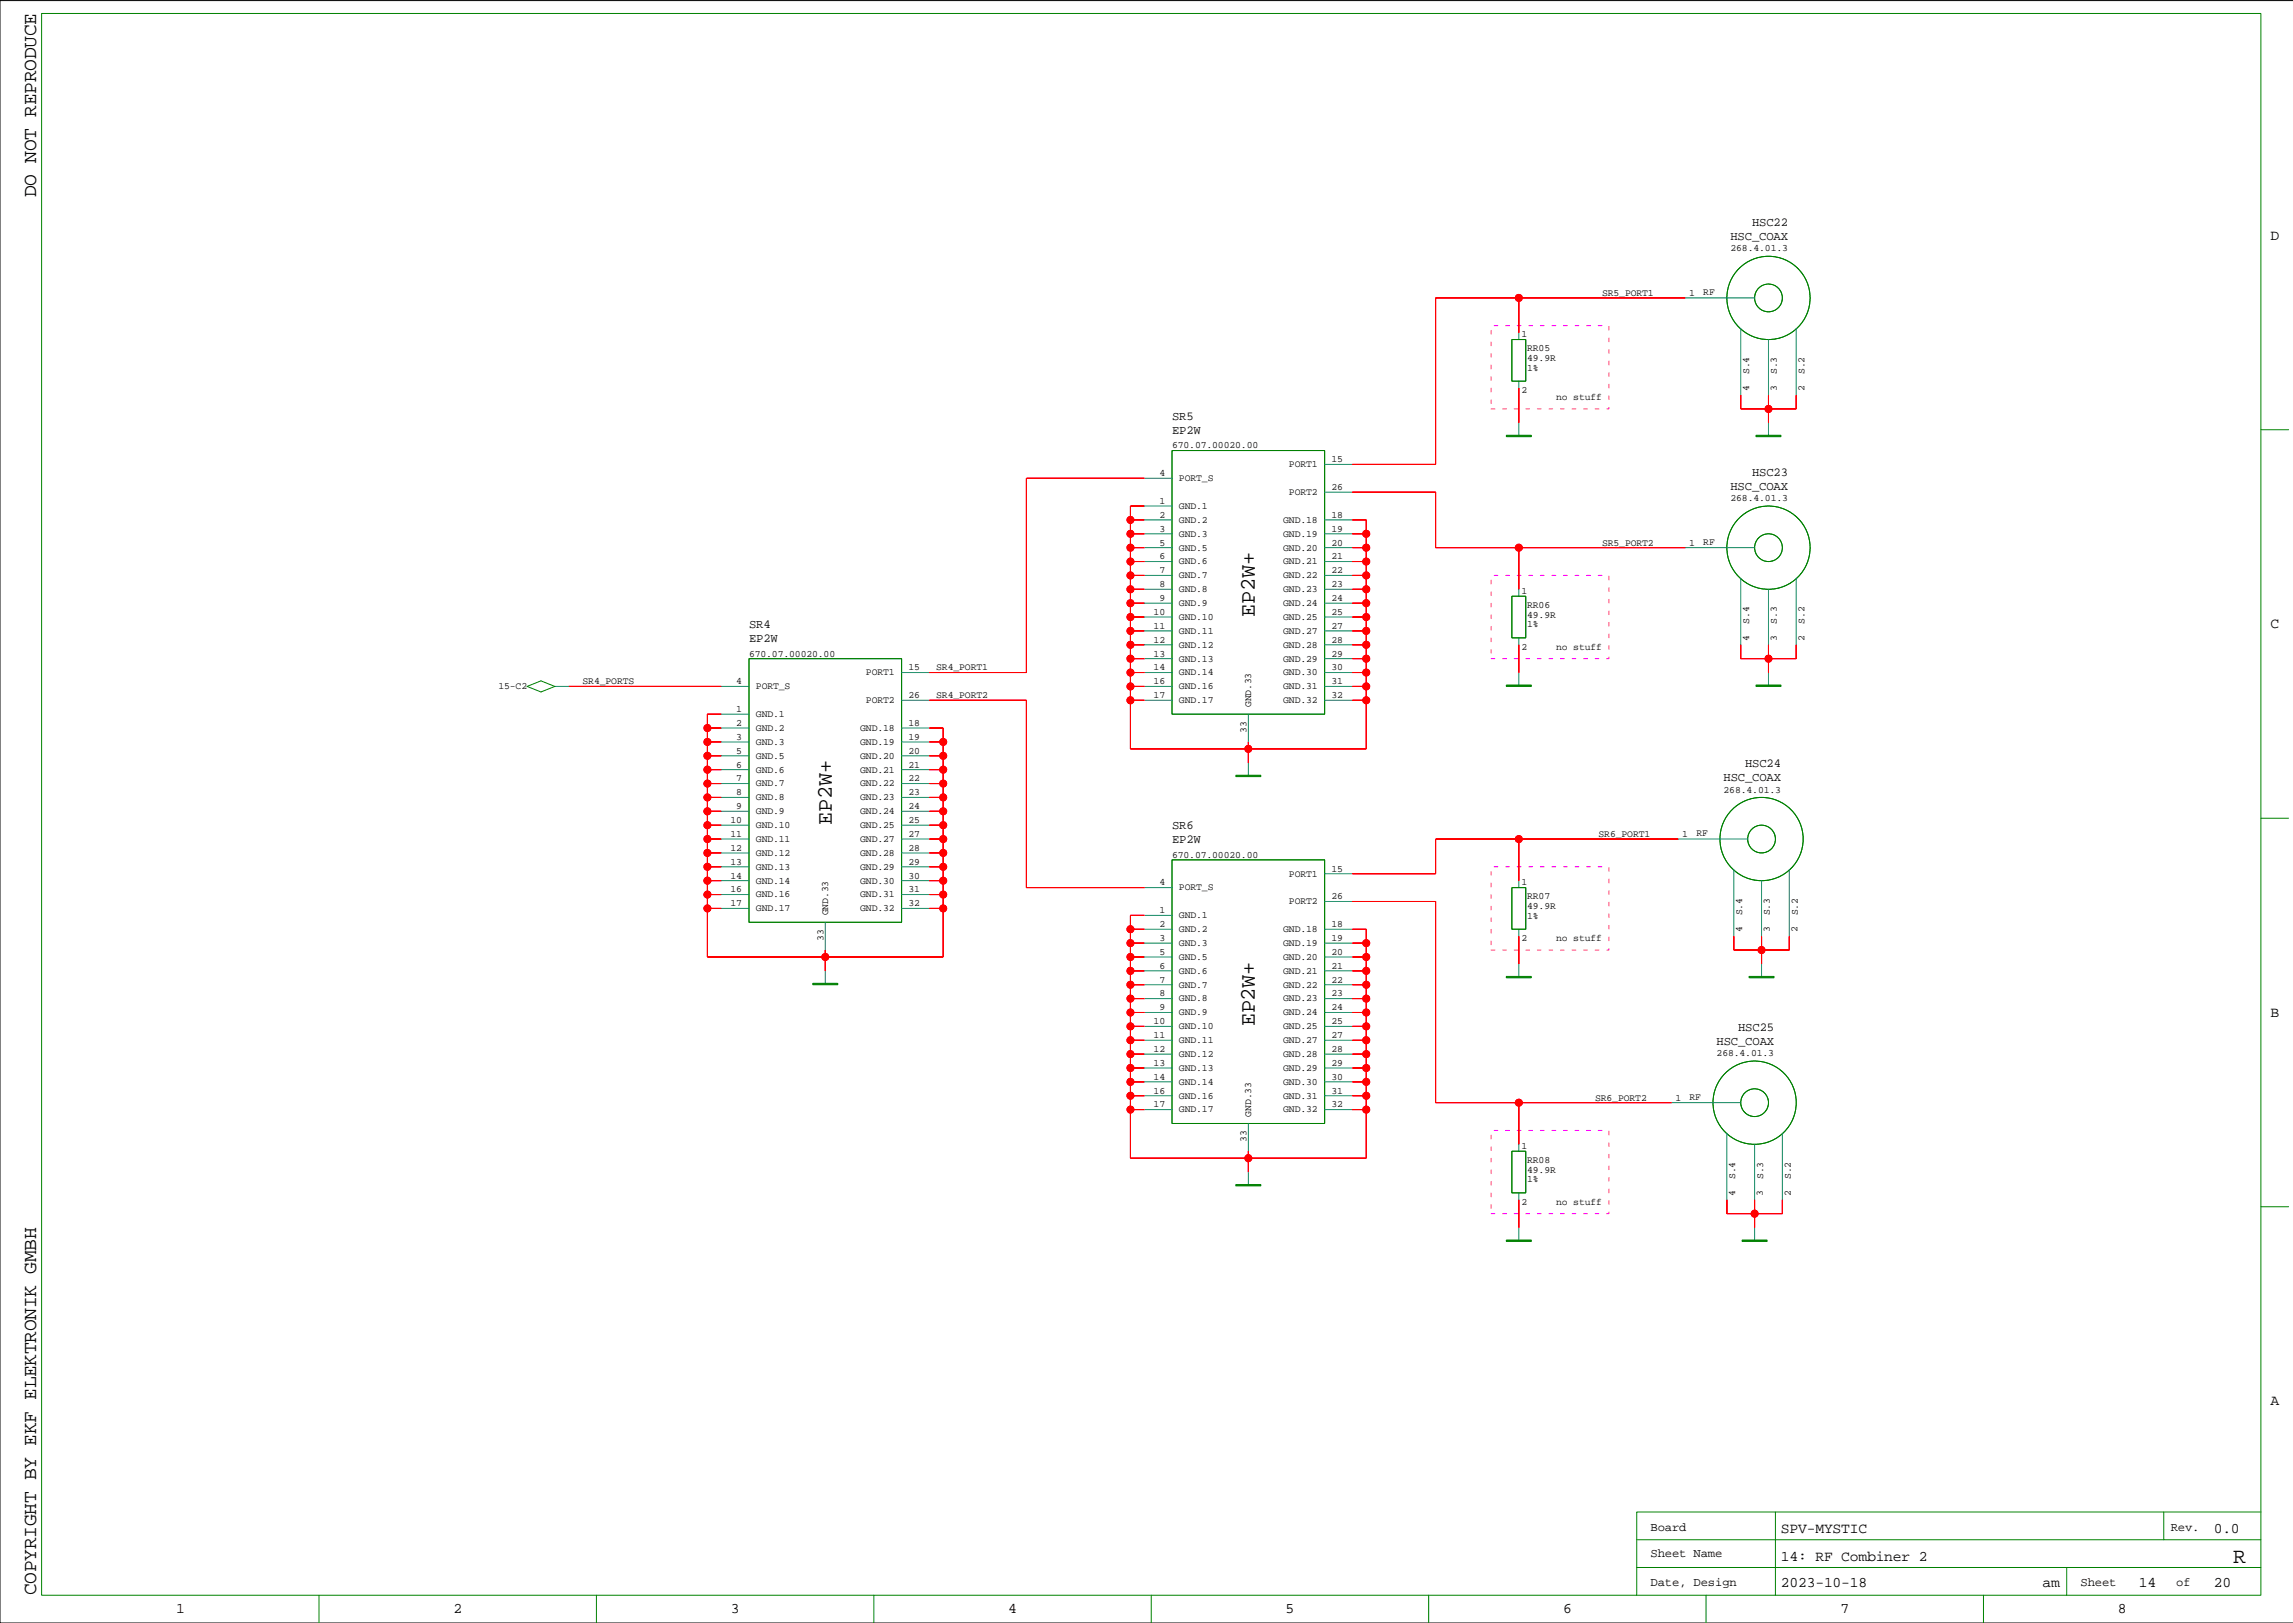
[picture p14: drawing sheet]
<svg xmlns="http://www.w3.org/2000/svg" width="420mm" height="297mm" viewBox="0 0 420 297" stroke-linecap="round" stroke-linejoin="round" font-family="sans-serif">
<defs><g id="words">
<g font-size="4">
<text x="229.7" y="112.9" transform="rotate(-90 229.7 112.9)">EP2W+</text>
<text x="152.3" y="151" transform="rotate(-90 152.3 151)">EP2W+</text>
<text x="229.7" y="187.8" transform="rotate(-90 229.7 187.8)">EP2W+</text>
<text x="408.8" y="286">R</text>
</g>
<g font-size="3.6">
<text x="6.6" y="36.1" transform="rotate(-90 6.6 36.1)">DO NOT REPRODUCE</text>
<text x="6.6" y="292" transform="rotate(-90 6.6 292)">COPYRIGHT BY EKF ELEKTRONIK GMBH</text>
</g>
<g font-size="2.7">
<text x="415.7" y="43.9">D</text>
<text x="415.7" y="115">C</text>
<text x="415.7" y="186.1">B</text>
<text x="415.7" y="257.2">A</text>
<text x="326.1" y="280.6">SPV-MYSTIC</text>
<text x="405.3" y="280.6">0.0</text>
<text x="326.1" y="285.6">14: RF Combiner 2</text>
<text x="326.1" y="290.5">2023-10-18</text>
<text x="374" y="290.5">am</text>
<text x="391.6" y="290.5">14</text>
<text x="405.3" y="290.5">20</text>
<text x="32.2" y="295.3">1</text>
<text x="83" y="295.3">2</text>
<text x="133.8" y="295.3">3</text>
<text x="184.6" y="295.3">4</text>
<text x="235.4" y="295.3">5</text>
<text x="286.2" y="295.3">6</text>
<text x="337" y="295.3">7</text>
<text x="387.7" y="295.3">8</text>
</g>
<g font-size="2.2">
<text x="320.8" y="41.3">HSC22</text>
<text x="316.8" y="43.9">HSC_COAX</text>
<text x="214.6" y="76.9">SR5</text>
<text x="214.6" y="79.4">EP2W</text>
<text x="316.8" y="89.6">HSC_COAX</text>
<text x="320.8" y="87.1">HSC23</text>
<text x="137.1" y="115">SR4</text>
<text x="137.1" y="117.5">EP2W</text>
<text x="315.5" y="142.9">HSC_COAX</text>
<text x="319.5" y="140.4">HSC24</text>
<text x="214.6" y="151.8">SR6</text>
<text x="214.6" y="154.3">EP2W</text>
<text x="314.3" y="191.2">HSC_COAX</text>
<text x="318.2" y="188.6">HSC25</text>
<text x="302.2" y="280.2">Board</text>
<text x="397.4" y="280.2">Rev.</text>
<text x="302.2" y="285">Sheet Name</text>
<text x="302.2" y="290.3">Date, Design</text>
<text x="380.9" y="290.3">Sheet</text>
<text x="398.4" y="290.3">of</text>
</g>
<g font-size="1.8">
<text x="316.8" y="46">268.4.01.3</text>
<text x="293.3" y="54.1">SR5_PORT1</text>
<text x="309.3" y="54.1">1</text>
<text x="311.8" y="54">RF</text>
<text x="278.6" y="61.8">1</text>
<text x="279.6" y="64.3">RR05</text>
<text x="278.6" y="71.9">2</text>
<text x="279.6" y="66.1">49.9R</text>
<text x="279.6" y="67.8">1%</text>
<text x="320.2" y="71.6" transform="rotate(-90 320.2 71.6)">4</text>
<text x="320.2" y="68.5" transform="rotate(-90 320.2 68.5)">S.4</text>
<text x="325.3" y="71.6" transform="rotate(-90 325.3 71.6)">3</text>
<text x="325.3" y="68.5" transform="rotate(-90 325.3 68.5)">S.3</text>
<text x="330.4" y="71.6" transform="rotate(-90 330.4 71.6)">2</text>
<text x="330.4" y="68.5" transform="rotate(-90 330.4 68.5)">S.2</text>
<text x="284.9" y="73.2">no stuff</text>
<text x="214.6" y="82.1">670.07.00020.00</text>
<text x="212.3" y="87.1">4</text>
<text x="215.9" y="88.1">PORT_S</text>
<text x="236" y="85.5">PORT1</text>
<text x="243.8" y="89.7">26</text>
<text x="243.8" y="84.6">15</text>
<text x="212.3" y="94.8">2</text>
<text x="212.3" y="92.2">1</text>
<text x="215.9" y="93.1">GND.1</text>
<text x="215.9" y="95.7">GND.2</text>
<text x="234.9" y="95.7">GND.18</text>
<text x="236" y="90.6">PORT2</text>
<text x="243.8" y="94.8">18</text>
<text x="316.8" y="91.7">268.4.01.3</text>
<text x="212.3" y="99.8">5</text>
<text x="212.3" y="97.3">3</text>
<text x="215.9" y="98.2">GND.3</text>
<text x="215.9" y="100.8">GND.5</text>
<text x="234.9" y="100.8">GND.20</text>
<text x="234.9" y="98.2">GND.19</text>
<text x="243.8" y="99.8">20</text>
<text x="243.8" y="97.3">19</text>
<text x="293.3" y="99.8">SR5_PORT2</text>
<text x="309.3" y="99.8">1</text>
<text x="311.8" y="99.7">RF</text>
<text x="212.3" y="102.4">6</text>
<text x="212.3" y="104.9">7</text>
<text x="212.3" y="107.5">8</text>
<text x="215.9" y="103.3">GND.6</text>
<text x="215.9" y="105.8">GND.7</text>
<text x="234.9" y="105.8">GND.22</text>
<text x="234.9" y="103.3">GND.21</text>
<text x="243.8" y="104.9">22</text>
<text x="243.8" y="102.4">21</text>
<text x="243.8" y="107.5">23</text>
<text x="211.2" y="112.5">10</text>
<text x="212.3" y="110">9</text>
<text x="215.9" y="108.4">GND.8</text>
<text x="215.9" y="110.9">GND.9</text>
<text x="215.9" y="113.5">GND.10</text>
<text x="234.9" y="108.4">GND.23</text>
<text x="234.9" y="110.9">GND.24</text>
<text x="234.9" y="113.5">GND.25</text>
<text x="243.8" y="110">24</text>
<text x="243.8" y="112.5">25</text>
<text x="278.6" y="108.7">1</text>
<text x="279.6" y="113.1">49.9R</text>
<text x="279.6" y="111.3">RR06</text>
<text x="211.2" y="115.1">11</text>
<text x="211.2" y="117.6">12</text>
<text x="215.9" y="116">GND.11</text>
<text x="215.9" y="118.5">GND.12</text>
<text x="234.9" y="116">GND.27</text>
<text x="234.9" y="118.5">GND.28</text>
<text x="243.8" y="117.6">28</text>
<text x="243.8" y="115.1">27</text>
<text x="278.6" y="118.9">2</text>
<text x="279.6" y="114.8">1%</text>
<text x="284.9" y="118.9">no stuff</text>
<text x="320.2" y="117.3" transform="rotate(-90 320.2 117.3)">4</text>
<text x="320.2" y="114.2" transform="rotate(-90 320.2 114.2)">S.4</text>
<text x="325.3" y="117.3" transform="rotate(-90 325.3 117.3)">3</text>
<text x="325.3" y="114.2" transform="rotate(-90 325.3 114.2)">S.3</text>
<text x="330.4" y="117.3" transform="rotate(-90 330.4 117.3)">2</text>
<text x="330.4" y="114.2" transform="rotate(-90 330.4 114.2)">S.2</text>
<text x="106.7" y="125.2">SR4_PORTS</text>
<text x="134.8" y="125.2">4</text>
<text x="137.1" y="120.2">670.07.00020.00</text>
<text x="158.5" y="123.6">PORT1</text>
<text x="166.3" y="122.7">15</text>
<text x="171.4" y="122.7">SR4_PORT1</text>
<text x="211.2" y="122.7">14</text>
<text x="211.2" y="125.2">16</text>
<text x="211.2" y="120.2">13</text>
<text x="215.9" y="121.1">GND.13</text>
<text x="215.9" y="123.6">GND.14</text>
<text x="234.9" y="121.1">GND.29</text>
<text x="234.9" y="123.6">GND.30</text>
<text x="243.8" y="125.2">31</text>
<text x="243.8" y="122.7">30</text>
<text x="243.8" y="120.2">29</text>
<text x="91.2" y="126.2">15-C2</text>
<text x="134.8" y="130.3">1</text>
<text x="138.4" y="126.2">PORT_S</text>
<text x="138.4" y="131.2">GND.1</text>
<text x="158.5" y="128.7">PORT2</text>
<text x="166.3" y="127.8">26</text>
<text x="171.4" y="127.8">SR4_PORT2</text>
<text x="211.2" y="127.8">17</text>
<text x="215.9" y="126.2">GND.16</text>
<text x="215.9" y="128.7">GND.17</text>
<text x="229.1" y="129.4" transform="rotate(-90 229.1 129.4)">GND.33</text>
<text x="234.9" y="126.2">GND.31</text>
<text x="234.9" y="128.7">GND.32</text>
<text x="243.8" y="127.8">32</text>
<text x="134.8" y="132.9">2</text>
<text x="134.8" y="135.4">3</text>
<text x="134.8" y="137.9">5</text>
<text x="138.4" y="133.8">GND.2</text>
<text x="138.4" y="136.3">GND.3</text>
<text x="157.5" y="136.3">GND.19</text>
<text x="157.5" y="133.8">GND.18</text>
<text x="166.3" y="135.4">19</text>
<text x="166.3" y="137.9">20</text>
<text x="166.3" y="132.9">18</text>
<text x="228.2" y="134.1" transform="rotate(-90 228.2 134.1)">33</text>
<text x="134.8" y="140.5">6</text>
<text x="134.8" y="143">7</text>
<text x="138.4" y="141.4">GND.6</text>
<text x="138.4" y="138.9">GND.5</text>
<text x="138.4" y="143.9">GND.7</text>
<text x="157.5" y="143.9">GND.22</text>
<text x="157.5" y="141.4">GND.21</text>
<text x="157.5" y="138.9">GND.20</text>
<text x="166.3" y="140.5">21</text>
<text x="166.3" y="143">22</text>
<text x="134.8" y="145.6">8</text>
<text x="134.8" y="148.1">9</text>
<text x="138.4" y="146.5">GND.8</text>
<text x="138.4" y="149">GND.9</text>
<text x="157.5" y="146.5">GND.23</text>
<text x="157.5" y="149">GND.24</text>
<text x="166.3" y="145.6">23</text>
<text x="166.3" y="148.1">24</text>
<text x="315.5" y="145">268.4.01.3</text>
<text x="133.8" y="150.6">10</text>
<text x="133.8" y="153.2">11</text>
<text x="133.8" y="155.7">12</text>
<text x="138.4" y="151.5">GND.10</text>
<text x="138.4" y="154.1">GND.11</text>
<text x="157.5" y="151.5">GND.25</text>
<text x="157.5" y="154.1">GND.27</text>
<text x="166.3" y="153.2">27</text>
<text x="166.3" y="150.6">25</text>
<text x="166.3" y="155.7">28</text>
<text x="292.7" y="153.2">SR6_PORT1</text>
<text x="308" y="153.2">1</text>
<text x="310.6" y="153.1">RF</text>
<text x="133.8" y="158.3">13</text>
<text x="133.8" y="160.8">14</text>
<text x="138.4" y="156.6">GND.12</text>
<text x="138.4" y="159.2">GND.13</text>
<text x="138.4" y="161.7">GND.14</text>
<text x="157.5" y="156.6">GND.28</text>
<text x="157.5" y="159.2">GND.29</text>
<text x="157.5" y="161.7">GND.30</text>
<text x="166.3" y="160.8">30</text>
<text x="166.3" y="158.3">29</text>
<text x="214.6" y="157">670.07.00020.00</text>
<text x="236" y="160.4">PORT1</text>
<text x="243.8" y="159.5">15</text>
<text x="133.8" y="163.3">16</text>
<text x="133.8" y="165.9">17</text>
<text x="138.4" y="164.2">GND.16</text>
<text x="138.4" y="166.8">GND.17</text>
<text x="151.6" y="167.5" transform="rotate(-90 151.6 167.5)">GND.33</text>
<text x="157.5" y="164.2">GND.31</text>
<text x="157.5" y="166.8">GND.32</text>
<text x="166.3" y="163.3">31</text>
<text x="166.3" y="165.9">32</text>
<text x="212.3" y="167.1">1</text>
<text x="212.3" y="162.1">4</text>
<text x="215.9" y="163">PORT_S</text>
<text x="236" y="165.5">PORT2</text>
<text x="243.8" y="164.6">26</text>
<text x="278.6" y="162.1">1</text>
<text x="279.6" y="166.4">49.9R</text>
<text x="279.6" y="164.6">RR07</text>
<text x="319" y="167.5" transform="rotate(-90 319 167.5)">S.4</text>
<text x="324" y="167.5" transform="rotate(-90 324 167.5)">S.3</text>
<text x="329.1" y="167.5" transform="rotate(-90 329.1 167.5)">S.2</text>
<text x="150.8" y="172.2" transform="rotate(-90 150.8 172.2)">33</text>
<text x="212.3" y="172.2">3</text>
<text x="212.3" y="169.7">2</text>
<text x="215.9" y="168.1">GND.1</text>
<text x="215.9" y="170.6">GND.2</text>
<text x="215.9" y="173.1">GND.3</text>
<text x="234.9" y="173.1">GND.19</text>
<text x="234.9" y="170.6">GND.18</text>
<text x="243.8" y="172.2">19</text>
<text x="243.8" y="169.7">18</text>
<text x="278.6" y="172.2">2</text>
<text x="279.6" y="168.2">1%</text>
<text x="284.9" y="172.2">no stuff</text>
<text x="319" y="170.6" transform="rotate(-90 319 170.6)">4</text>
<text x="324" y="170.6" transform="rotate(-90 324 170.6)">3</text>
<text x="329.1" y="170.6" transform="rotate(-90 329.1 170.6)">2</text>
<text x="212.3" y="177.3">6</text>
<text x="212.3" y="174.8">5</text>
<text x="212.3" y="179.8">7</text>
<text x="215.9" y="178.2">GND.6</text>
<text x="215.9" y="175.7">GND.5</text>
<text x="234.9" y="178.2">GND.21</text>
<text x="234.9" y="175.7">GND.20</text>
<text x="243.8" y="177.3">21</text>
<text x="243.8" y="174.8">20</text>
<text x="243.8" y="179.8">22</text>
<text x="212.3" y="184.9">9</text>
<text x="212.3" y="182.4">8</text>
<text x="215.9" y="180.8">GND.7</text>
<text x="215.9" y="183.3">GND.8</text>
<text x="215.9" y="185.8">GND.9</text>
<text x="234.9" y="183.3">GND.23</text>
<text x="234.9" y="185.8">GND.24</text>
<text x="234.9" y="180.8">GND.22</text>
<text x="243.8" y="184.9">24</text>
<text x="243.8" y="182.4">23</text>
<text x="211.2" y="187.5">10</text>
<text x="211.2" y="190">11</text>
<text x="215.9" y="188.4">GND.10</text>
<text x="215.9" y="190.9">GND.11</text>
<text x="234.9" y="188.4">GND.25</text>
<text x="234.9" y="190.9">GND.27</text>
<text x="243.8" y="187.5">25</text>
<text x="243.8" y="190">27</text>
<text x="211.2" y="192.5">12</text>
<text x="211.2" y="195.1">13</text>
<text x="211.2" y="197.6">14</text>
<text x="215.9" y="193.5">GND.12</text>
<text x="215.9" y="196">GND.13</text>
<text x="234.9" y="193.5">GND.28</text>
<text x="234.9" y="196">GND.29</text>
<text x="243.8" y="192.5">28</text>
<text x="243.8" y="195.1">29</text>
<text x="243.8" y="197.6">30</text>
<text x="314.3" y="193.3">268.4.01.3</text>
<text x="211.2" y="200.2">16</text>
<text x="211.2" y="202.7">17</text>
<text x="215.9" y="198.5">GND.14</text>
<text x="215.9" y="201.1">GND.16</text>
<text x="215.9" y="203.6">GND.17</text>
<text x="234.9" y="198.5">GND.30</text>
<text x="234.9" y="201.1">GND.31</text>
<text x="234.9" y="203.6">GND.32</text>
<text x="243.8" y="200.2">31</text>
<text x="243.8" y="202.7">32</text>
<text x="292" y="201.4">SR6_PORT2</text>
<text x="306.7" y="201.4">1</text>
<text x="309.3" y="201.3">RF</text>
<text x="228.2" y="209" transform="rotate(-90 228.2 209)">33</text>
<text x="229.1" y="204.4" transform="rotate(-90 229.1 204.4)">GND.33</text>
<text x="278.6" y="210.3">1</text>
<text x="279.6" y="214.6">49.9R</text>
<text x="279.6" y="212.9">RR08</text>
<text x="317.7" y="215.8" transform="rotate(-90 317.7 215.8)">S.4</text>
<text x="322.8" y="215.8" transform="rotate(-90 322.8 215.8)">S.3</text>
<text x="327.9" y="215.8" transform="rotate(-90 327.9 215.8)">S.2</text>
<text x="278.6" y="220.5">2</text>
<text x="279.6" y="216.4">1%</text>
<text x="284.9" y="220.5">no stuff</text>
<text x="317.7" y="218.9" transform="rotate(-90 317.7 218.9)">4</text>
<text x="322.8" y="218.9" transform="rotate(-90 322.8 218.9)">3</text>
<text x="327.8" y="218.9" transform="rotate(-90 327.8 218.9)">2</text>
</g>
</g></defs>
<path d="M419.9 .1h-419.9v296.9h419.9" fill="none" stroke="#000" stroke-width=".18"/>
<g fill="none" stroke="#008200" stroke-width=".18">
<path d="M7.6 2.5h406.3v289.5h-406.3zM413.9 78.6h5.1M413.9 149.8h5.1M413.9 220.9h5.1M325 276.7v15.3M396.1 276.7v5.1M413.9 276.7h-114.2v15.3M58.4 292v5M109.2 292v5M160 292v5M210.8 292v5M261.6 292v5"/>
<path d="M299.7 281.8h114.2M299.7 286.9h114.2M312.3 292v5M363.1 292v5M378.4 286.9v5.1"/>
</g>
<g fill="none" stroke="#008080" stroke-width=".18">
<path d="M308.5 54.5h12.7M278.1 60.9v1.2M278.1 69.8v1.2M278.1 77.4v2.3M318.7 60.1v12.2M323.8 62.1v10.2M323.8 77.4v2.3M328.9 60.1v12.2M209.5 87.5h5.1M209.5 92.6h5.1M209.5 95.2h5.1M209.5 97.7h5.1"/>
<path d="M242.5 95.2h5.1M242.5 97.7h5.1M242.5 90.1h5.1M242.5 85h5.1M209.5 107.9h5.1M209.5 110.4h5.1M209.5 112.9h5.1M209.5 115.5h5.1M209.5 102.8h5.1M209.5 100.2h5.1M209.5 105.3h5.1M209.5 118h5.1"/>
<path d="M242.5 107.9h5.1M242.5 110.4h5.1M242.5 112.9h5.1M242.5 115.5h5.1M242.5 102.8h5.1M242.5 100.2h5.1M242.5 105.3h5.1M242.5 118h5.1M278.1 107.9v1.2M278.1 116.7v1.3M308.5 100.2h12.7M318.7 105.8v12.2"/>
<path d="M323.8 107.9v10.1M328.9 105.8v12.2M132.1 125.6h5M132.1 130.7h5M132.1 133.2h5M132.1 135.8h5M132.1 138.3h5M165.1 133.2h5M165.1 135.8h5M165.1 138.3h5M165.1 128.2h5M165.1 123.1h5"/>
<path d="M209.5 125.6h5.1M209.5 128.2h5.1M209.5 123.1h5.1M209.5 120.5h5.1M228.5 130.7v5.1M228.5 139.6v2.3M242.5 125.6h5.1M242.5 128.2h5.1M242.5 123.1h5.1M242.5 120.5h5.1M278.1 123.1v2.3M323.8 123.1v2.3"/>
<path d="M132.1 145.9h5M132.1 148.5h5M132.1 151h5M132.1 153.6h5M132.1 140.9h5M132.1 143.4h5M132.1 156.1h5M132.1 158.6h5M165.1 145.9h5M165.1 148.5h5M165.1 151h5M165.1 153.6h5"/>
<path d="M165.1 140.9h5M165.1 143.4h5M165.1 156.1h5M165.1 158.6h5M242.5 159.9h5.1M307.3 153.6h12.7M317.4 159.1v12.2M327.6 159.1v12.2M132.1 161.2h5M132.1 163.7h5M132.1 166.3h5M151.1 168.8v5.1"/>
<path d="M151.1 177.7v2.3M165.1 161.2h5M165.1 163.7h5M165.1 166.3h5M209.5 162.4h5.1M209.5 167.5h5.1M209.5 170.1h5.1M209.5 172.6h5.1M209.5 177.7h5.1M209.5 175.1h5.1M242.5 170.1h5.1M242.5 172.6h5.1"/>
<path d="M242.5 177.7h5.1M242.5 175.1h5.1M242.5 165h5.1M278.1 161.2v1.2M278.1 170.1v1.2M278.1 176.4v2.3M322.5 161.2v10.1M322.5 176.4v2.3M209.5 182.8h5.1M209.5 185.3h5.1M209.5 187.8h5.1M209.5 190.4h5.1"/>
<path d="M209.5 180.2h5.1M209.5 192.9h5.1M209.5 195.5h5.1M209.5 198h5.1M242.5 182.8h5.1M242.5 185.3h5.1M242.5 187.8h5.1M242.5 190.4h5.1M242.5 180.2h5.1M242.5 192.9h5.1M242.5 195.5h5.1M242.5 198h5.1"/>
<path d="M209.5 200.5h5.1M209.5 203.1h5.1M228.5 205.6v5.1M228.5 214.5v2.3M242.5 200.5h5.1M242.5 203.1h5.1M278.1 209.4v1.3M278.1 218.3v1.3M306 201.8h12.7M316.2 207.4v12.2M321.2 209.4v10.2M326.3 207.4v12.2"/>
<path d="M278.1 224.7v2.3M321.2 224.7v2.3"/>
</g>
<g fill="#008000" stroke="#008000" stroke-width=".18">
<path d="M148.8 180h4.6v.2h-4.6z" fill-rule="evenodd"/>
<path d="M226.3 141.9h4.5v.2h-4.5z" fill-rule="evenodd"/>
<path d="M226.3 216.8h4.5v.2h-4.5z" fill-rule="evenodd"/>
<path d="M320.2 178.7h4.6v.3h-4.6z" fill-rule="evenodd"/>
<path d="M319 227h4.5v.2h-4.5z" fill-rule="evenodd"/>
<path d="M321.5 125.4h4.6v.2h-4.6z" fill-rule="evenodd"/>
<path d="M321.5 79.7h4.6v.2h-4.6z" fill-rule="evenodd"/>
<path d="M275.8 79.7h4.6v.2h-4.6z" fill-rule="evenodd"/>
<path d="M275.8 125.4h4.6v.2h-4.6z" fill-rule="evenodd"/>
<path d="M275.8 178.7h4.6v.3h-4.6z" fill-rule="evenodd"/>
<path d="M275.8 227h4.6v.2h-4.6z" fill-rule="evenodd"/>
</g>
<g fill="none" stroke="#008000" stroke-width=".18">
<path d="M276.8 62.1h2.5v7.7h-2.5zM214.6 82.5h27.9v48.2h-27.9zM276.8 109.1h2.5v7.6h-2.5zM137.1 120.5h28v48.3h-28zM214.6 157.4h27.9v48.2h-27.9zM276.8 162.4h2.5v7.7h-2.5zM276.8 210.7h2.5v7.6h-2.5z"/>
<circle cx="323.8" cy="54.5" r="7.6"/>
<circle cx="323.8" cy="54.5" r="2.54"/>
<circle cx="323.8" cy="100.2" r="7.6"/>
<circle cx="323.8" cy="100.2" r="2.54"/>
<circle cx="322.5" cy="153.6" r="7.6"/>
<circle cx="322.5" cy="153.6" r="2.54"/>
<circle cx="321.2" cy="201.8" r="7.6"/>
<circle cx="321.2" cy="201.8" r="2.54"/>
</g>
<g fill="#f00" stroke="#f00" stroke-width=".18">
<path d="M187.9 87.5h21.6z" fill-rule="evenodd"/>
<path d="M187.9 87.5v35.6z" fill-rule="evenodd"/>
<path d="M170.1 123.1h17.8z" fill-rule="evenodd"/>
<path d="M187.9 162.4h21.6z" fill-rule="evenodd"/>
<path d="M187.9 128.2v34.2z" fill-rule="evenodd"/>
<path d="M170.1 128.2h17.8z" fill-rule="evenodd"/>
<path d="M104.1 125.6h28z" fill-rule="evenodd"/>
<path d="M129.5 158.6h2.6z" fill-rule="evenodd"/>
<path d="M129.5 161.2h2.6z" fill-rule="evenodd"/>
<path d="M129.5 163.7h2.6z" fill-rule="evenodd"/>
<path d="M129.5 166.3h2.6z" fill-rule="evenodd"/>
<path d="M151.1 173.9v1.2z" fill-rule="evenodd"/>
<path d="M151.1 175.1v2.6z" fill-rule="evenodd"/>
<path d="M170.1 166.3h2.6z" fill-rule="evenodd"/>
<path d="M170.1 163.7h2.6z" fill-rule="evenodd"/>
<path d="M170.1 161.2h2.6z" fill-rule="evenodd"/>
<path d="M170.1 158.6h2.6z" fill-rule="evenodd"/>
<path d="M170.1 156.1h2.6z" fill-rule="evenodd"/>
<path d="M170.1 153.6h2.6z" fill-rule="evenodd"/>
<path d="M170.1 151h2.6z" fill-rule="evenodd"/>
<path d="M170.1 148.5h2.6z" fill-rule="evenodd"/>
<path d="M170.1 145.9h2.6z" fill-rule="evenodd"/>
<path d="M170.1 143.4h2.6z" fill-rule="evenodd"/>
<path d="M170.1 140.9h2.6z" fill-rule="evenodd"/>
<path d="M170.1 138.3h2.6z" fill-rule="evenodd"/>
<path d="M170.1 133.2h2.6z" fill-rule="evenodd"/>
<path d="M172.7 133.2v2.6z" fill-rule="evenodd"/>
<path d="M170.1 135.8h2.6z" fill-rule="evenodd"/>
<path d="M172.7 135.8v2.5z" fill-rule="evenodd"/>
<path d="M172.7 138.3v2.6z" fill-rule="evenodd"/>
<path d="M172.7 140.9v2.5z" fill-rule="evenodd"/>
<path d="M172.7 143.4v2.5z" fill-rule="evenodd"/>
<path d="M172.7 145.9v2.6z" fill-rule="evenodd"/>
<path d="M172.7 148.5v2.5z" fill-rule="evenodd"/>
<path d="M172.7 151v2.6z" fill-rule="evenodd"/>
<path d="M172.7 153.6v2.5z" fill-rule="evenodd"/>
<path d="M172.7 156.1v2.5z" fill-rule="evenodd"/>
<path d="M172.7 158.6v2.6z" fill-rule="evenodd"/>
<path d="M172.7 161.2v2.5z" fill-rule="evenodd"/>
<path d="M172.7 163.7v2.6z" fill-rule="evenodd"/>
<path d="M172.7 166.3v8.8z" fill-rule="evenodd"/>
<path d="M151.1 175.1h21.6z" fill-rule="evenodd"/>
<path d="M129.5 175.1h21.6z" fill-rule="evenodd"/>
<path d="M129.5 166.3v8.8z" fill-rule="evenodd"/>
<path d="M129.5 163.7v2.6z" fill-rule="evenodd"/>
<path d="M129.5 161.2v2.5z" fill-rule="evenodd"/>
<path d="M129.5 158.6v2.6z" fill-rule="evenodd"/>
<path d="M129.5 156.1v2.5z" fill-rule="evenodd"/>
<path d="M129.5 153.6h2.6z" fill-rule="evenodd"/>
<path d="M129.5 151h2.6z" fill-rule="evenodd"/>
<path d="M129.5 148.5h2.6z" fill-rule="evenodd"/>
<path d="M129.5 145.9h2.6z" fill-rule="evenodd"/>
<path d="M129.5 143.4h2.6z" fill-rule="evenodd"/>
<path d="M129.5 140.9h2.6z" fill-rule="evenodd"/>
<path d="M129.5 138.3h2.6z" fill-rule="evenodd"/>
<path d="M129.5 135.8h2.6z" fill-rule="evenodd"/>
<path d="M129.5 133.2h2.6z" fill-rule="evenodd"/>
<path d="M129.5 130.7h2.6z" fill-rule="evenodd"/>
<path d="M129.5 130.7v2.5z" fill-rule="evenodd"/>
<path d="M129.5 133.2v2.6z" fill-rule="evenodd"/>
<path d="M129.5 135.8v2.5z" fill-rule="evenodd"/>
<path d="M129.5 138.3v2.6z" fill-rule="evenodd"/>
<path d="M129.5 140.9v2.5z" fill-rule="evenodd"/>
<path d="M129.5 143.4v2.5z" fill-rule="evenodd"/>
<path d="M129.5 145.9v2.6z" fill-rule="evenodd"/>
<path d="M129.5 148.5v2.5z" fill-rule="evenodd"/>
<path d="M129.5 151v2.6z" fill-rule="evenodd"/>
<path d="M129.5 153.6v2.5z" fill-rule="evenodd"/>
<path d="M129.5 156.1h2.6z" fill-rule="evenodd"/>
<path d="M207 125.6h2.5z" fill-rule="evenodd"/>
<path d="M207 123.1h2.5z" fill-rule="evenodd"/>
<path d="M207 120.5h2.5z" fill-rule="evenodd"/>
<path d="M207 118h2.5z" fill-rule="evenodd"/>
<path d="M207 110.4h2.5z" fill-rule="evenodd"/>
<path d="M207 107.9h2.5z" fill-rule="evenodd"/>
<path d="M207 105.3h2.5z" fill-rule="evenodd"/>
<path d="M207 102.8h2.5z" fill-rule="evenodd"/>
<path d="M207 100.2h2.5z" fill-rule="evenodd"/>
<path d="M207 97.7h2.5z" fill-rule="evenodd"/>
<path d="M207 95.2h2.5z" fill-rule="evenodd"/>
<path d="M207 92.6h2.5z" fill-rule="evenodd"/>
<path d="M207 92.6v2.6z" fill-rule="evenodd"/>
<path d="M207 95.2v2.5z" fill-rule="evenodd"/>
<path d="M207 97.7v2.5z" fill-rule="evenodd"/>
<path d="M207 100.2v2.6z" fill-rule="evenodd"/>
<path d="M207 102.8v2.5z" fill-rule="evenodd"/>
<path d="M207 105.3v2.6z" fill-rule="evenodd"/>
<path d="M207 107.9v2.5z" fill-rule="evenodd"/>
<path d="M207 110.4v2.5z" fill-rule="evenodd"/>
<path d="M207 112.9h2.5z" fill-rule="evenodd"/>
<path d="M207 115.5h2.5z" fill-rule="evenodd"/>
<path d="M207 115.5v2.5z" fill-rule="evenodd"/>
<path d="M207 118v2.5z" fill-rule="evenodd"/>
<path d="M207 120.5v2.6z" fill-rule="evenodd"/>
<path d="M207 123.1v2.5z" fill-rule="evenodd"/>
<path d="M207 125.6v2.6z" fill-rule="evenodd"/>
<path d="M228.5 135.8v1.3z" fill-rule="evenodd"/>
<path d="M228.5 137.1v2.5z" fill-rule="evenodd"/>
<path d="M247.6 128.2h2.5z" fill-rule="evenodd"/>
<path d="M247.6 125.6h2.5z" fill-rule="evenodd"/>
<path d="M247.6 123.1h2.5z" fill-rule="evenodd"/>
<path d="M247.6 118h2.5z" fill-rule="evenodd"/>
<path d="M247.6 115.5h2.5z" fill-rule="evenodd"/>
<path d="M247.6 112.9h2.5z" fill-rule="evenodd"/>
<path d="M247.6 107.9h2.5z" fill-rule="evenodd"/>
<path d="M247.6 105.3h2.5z" fill-rule="evenodd"/>
<path d="M247.6 102.8h2.5z" fill-rule="evenodd"/>
<path d="M247.6 100.2h2.5z" fill-rule="evenodd"/>
<path d="M247.6 97.7h2.5z" fill-rule="evenodd"/>
<path d="M247.6 95.2h2.5z" fill-rule="evenodd"/>
<path d="M250.1 95.2v2.5z" fill-rule="evenodd"/>
<path d="M250.1 97.7v2.5z" fill-rule="evenodd"/>
<path d="M250.1 100.2v2.6z" fill-rule="evenodd"/>
<path d="M250.1 102.8v2.5z" fill-rule="evenodd"/>
<path d="M250.1 105.3v2.6z" fill-rule="evenodd"/>
<path d="M250.1 107.9v2.5z" fill-rule="evenodd"/>
<path d="M247.6 110.4h2.5z" fill-rule="evenodd"/>
<path d="M250.1 110.4v2.5z" fill-rule="evenodd"/>
<path d="M250.1 112.9v2.6z" fill-rule="evenodd"/>
<path d="M250.1 115.5v2.5z" fill-rule="evenodd"/>
<path d="M250.1 118v2.5z" fill-rule="evenodd"/>
<path d="M247.6 120.5h2.5z" fill-rule="evenodd"/>
<path d="M250.1 120.5v2.6z" fill-rule="evenodd"/>
<path d="M250.1 123.1v2.5z" fill-rule="evenodd"/>
<path d="M250.1 125.6v2.6z" fill-rule="evenodd"/>
<path d="M250.1 128.2v8.9z" fill-rule="evenodd"/>
<path d="M228.5 137.1h21.6z" fill-rule="evenodd"/>
<path d="M207 137.1h21.5z" fill-rule="evenodd"/>
<path d="M207 128.2v8.9z" fill-rule="evenodd"/>
<path d="M207 128.2h2.5z" fill-rule="evenodd"/>
<path d="M207 112.9v2.6z" fill-rule="evenodd"/>
<path d="M207 200.5h2.5z" fill-rule="evenodd"/>
<path d="M207 198h2.5z" fill-rule="evenodd"/>
<path d="M207 195.5h2.5z" fill-rule="evenodd"/>
<path d="M207 192.9h2.5z" fill-rule="evenodd"/>
<path d="M207 190.4h2.5z" fill-rule="evenodd"/>
<path d="M207 187.8h2.5z" fill-rule="evenodd"/>
<path d="M207 185.3h2.5z" fill-rule="evenodd"/>
<path d="M207 182.8h2.5z" fill-rule="evenodd"/>
<path d="M207 180.2h2.5z" fill-rule="evenodd"/>
<path d="M207 177.7h2.5z" fill-rule="evenodd"/>
<path d="M207 175.1h2.5z" fill-rule="evenodd"/>
<path d="M207 172.6h2.5z" fill-rule="evenodd"/>
<path d="M207 170.1h2.5z" fill-rule="evenodd"/>
<path d="M207 167.5h2.5z" fill-rule="evenodd"/>
<path d="M207 167.5v2.6z" fill-rule="evenodd"/>
<path d="M207 170.1v2.5z" fill-rule="evenodd"/>
<path d="M207 172.6v2.5z" fill-rule="evenodd"/>
<path d="M207 175.1v2.6z" fill-rule="evenodd"/>
<path d="M207 177.7v2.5z" fill-rule="evenodd"/>
<path d="M207 180.2v2.6z" fill-rule="evenodd"/>
<path d="M207 182.8v2.5z" fill-rule="evenodd"/>
<path d="M207 185.3v2.5z" fill-rule="evenodd"/>
<path d="M207 187.8v2.6z" fill-rule="evenodd"/>
<path d="M207 190.4v2.5z" fill-rule="evenodd"/>
<path d="M207 192.9v2.6z" fill-rule="evenodd"/>
<path d="M207 195.5v2.5z" fill-rule="evenodd"/>
<path d="M207 198v2.5z" fill-rule="evenodd"/>
<path d="M207 200.5v2.6z" fill-rule="evenodd"/>
<path d="M228.5 210.7v1.3z" fill-rule="evenodd"/>
<path d="M228.5 212v2.5z" fill-rule="evenodd"/>
<path d="M247.6 203.1h2.5z" fill-rule="evenodd"/>
<path d="M247.6 200.5h2.5z" fill-rule="evenodd"/>
<path d="M247.6 198h2.5z" fill-rule="evenodd"/>
<path d="M247.6 195.5h2.5z" fill-rule="evenodd"/>
<path d="M247.6 192.9h2.5z" fill-rule="evenodd"/>
<path d="M247.6 190.4h2.5z" fill-rule="evenodd"/>
<path d="M247.6 187.8h2.5z" fill-rule="evenodd"/>
<path d="M247.6 185.3h2.5z" fill-rule="evenodd"/>
<path d="M247.6 182.8h2.5z" fill-rule="evenodd"/>
<path d="M247.6 180.2h2.5z" fill-rule="evenodd"/>
<path d="M247.6 177.7h2.5z" fill-rule="evenodd"/>
<path d="M247.6 170.1h2.5z" fill-rule="evenodd"/>
<path d="M250.1 170.1v2.5z" fill-rule="evenodd"/>
<path d="M247.6 172.6h2.5z" fill-rule="evenodd"/>
<path d="M250.1 172.6v2.5z" fill-rule="evenodd"/>
<path d="M247.6 175.1h2.5z" fill-rule="evenodd"/>
<path d="M250.1 175.1v2.6z" fill-rule="evenodd"/>
<path d="M250.1 177.7v2.5z" fill-rule="evenodd"/>
<path d="M250.1 180.2v2.6z" fill-rule="evenodd"/>
<path d="M250.1 182.8v2.5z" fill-rule="evenodd"/>
<path d="M250.1 185.3v2.5z" fill-rule="evenodd"/>
<path d="M250.1 187.8v2.6z" fill-rule="evenodd"/>
<path d="M250.1 190.4v2.5z" fill-rule="evenodd"/>
<path d="M250.1 192.9v2.6z" fill-rule="evenodd"/>
<path d="M250.1 195.5v2.5z" fill-rule="evenodd"/>
<path d="M250.1 198v2.5z" fill-rule="evenodd"/>
<path d="M250.1 200.5v2.6z" fill-rule="evenodd"/>
<path d="M250.1 203.1v8.9z" fill-rule="evenodd"/>
<path d="M228.5 212h21.6z" fill-rule="evenodd"/>
<path d="M207 212h21.5z" fill-rule="evenodd"/>
<path d="M207 203.1v8.9z" fill-rule="evenodd"/>
<path d="M207 203.1h2.5z" fill-rule="evenodd"/>
<path d="M322.5 173.9v2.5z" fill-rule="evenodd"/>
<path d="M322.5 171.3v2.6z" fill-rule="evenodd"/>
<path d="M317.4 171.3v2.6z" fill-rule="evenodd"/>
<path d="M317.4 173.9h5.1z" fill-rule="evenodd"/>
<path d="M322.5 173.9h5.1z" fill-rule="evenodd"/>
<path d="M327.6 171.3v2.6z" fill-rule="evenodd"/>
<path d="M316.2 219.6v2.5z" fill-rule="evenodd"/>
<path d="M316.2 222.1h5z" fill-rule="evenodd"/>
<path d="M326.3 219.6v2.5z" fill-rule="evenodd"/>
<path d="M321.2 222.1h5.1z" fill-rule="evenodd"/>
<path d="M321.2 222.1v2.6z" fill-rule="evenodd"/>
<path d="M321.2 219.6v2.5z" fill-rule="evenodd"/>
<path d="M323.8 118v2.5z" fill-rule="evenodd"/>
<path d="M318.7 118v2.5z" fill-rule="evenodd"/>
<path d="M318.7 120.5h5.1z" fill-rule="evenodd"/>
<path d="M328.9 118v2.5z" fill-rule="evenodd"/>
<path d="M323.8 120.5h5.1z" fill-rule="evenodd"/>
<path d="M323.8 120.5v2.6z" fill-rule="evenodd"/>
<path d="M318.7 72.3v2.5z" fill-rule="evenodd"/>
<path d="M318.7 74.8h5.1z" fill-rule="evenodd"/>
<path d="M323.8 74.8v2.6z" fill-rule="evenodd"/>
<path d="M328.9 72.3v2.5z" fill-rule="evenodd"/>
<path d="M323.8 74.8h5.1z" fill-rule="evenodd"/>
<path d="M323.8 72.3v2.5z" fill-rule="evenodd"/>
<path d="M278.1 54.5v6.4z" fill-rule="evenodd"/>
<path d="M262.8 54.5h15.3z" fill-rule="evenodd"/>
<path d="M247.6 85h15.2z" fill-rule="evenodd"/>
<path d="M262.8 54.5v30.5z" fill-rule="evenodd"/>
<path d="M278.1 54.5h30.4z" fill-rule="evenodd"/>
<path d="M278.1 71v6.4z" fill-rule="evenodd"/>
<path d="M278.1 100.2v7.7z" fill-rule="evenodd"/>
<path d="M262.8 90.1v10.1z" fill-rule="evenodd"/>
<path d="M247.6 90.1h15.2z" fill-rule="evenodd"/>
<path d="M262.8 100.2h15.3z" fill-rule="evenodd"/>
<path d="M278.1 100.2h30.4z" fill-rule="evenodd"/>
<path d="M278.1 118v5.1z" fill-rule="evenodd"/>
<path d="M278.1 153.6v7.6z" fill-rule="evenodd"/>
<path d="M262.8 153.6h15.3z" fill-rule="evenodd"/>
<path d="M247.6 159.9h15.2z" fill-rule="evenodd"/>
<path d="M262.8 153.6v6.3z" fill-rule="evenodd"/>
<path d="M278.1 153.6h29.2z" fill-rule="evenodd"/>
<path d="M278.1 171.3v5.1z" fill-rule="evenodd"/>
<path d="M278.1 201.8v7.6z" fill-rule="evenodd"/>
<path d="M262.8 201.8h15.3z" fill-rule="evenodd"/>
<path d="M247.6 165h15.2z" fill-rule="evenodd"/>
<path d="M262.8 165v36.8z" fill-rule="evenodd"/>
<path d="M278.1 201.8h27.9z" fill-rule="evenodd"/>
<path d="M278.1 219.6v5.1z" fill-rule="evenodd"/>
<circle cx="172.7" cy="135.8" r=".63"/>
<circle cx="172.7" cy="138.3" r=".63"/>
<circle cx="172.7" cy="140.9" r=".63"/>
<circle cx="172.7" cy="143.4" r=".63"/>
<circle cx="172.7" cy="145.9" r=".63"/>
<circle cx="172.7" cy="148.5" r=".63"/>
<circle cx="172.7" cy="151" r=".63"/>
<circle cx="172.7" cy="153.6" r=".63"/>
<circle cx="172.7" cy="156.1" r=".63"/>
<circle cx="172.7" cy="158.6" r=".63"/>
<circle cx="172.7" cy="161.2" r=".63"/>
<circle cx="172.7" cy="163.7" r=".63"/>
<circle cx="172.7" cy="166.3" r=".63"/>
<circle cx="151.1" cy="175.1" r=".63"/>
<circle cx="129.5" cy="166.3" r=".63"/>
<circle cx="129.5" cy="163.7" r=".63"/>
<circle cx="129.5" cy="161.2" r=".63"/>
<circle cx="129.5" cy="158.6" r=".63"/>
<circle cx="129.5" cy="133.2" r=".63"/>
<circle cx="129.5" cy="135.8" r=".63"/>
<circle cx="129.5" cy="138.3" r=".63"/>
<circle cx="129.5" cy="140.9" r=".63"/>
<circle cx="129.5" cy="143.4" r=".63"/>
<circle cx="129.5" cy="145.9" r=".63"/>
<circle cx="129.5" cy="148.5" r=".63"/>
<circle cx="129.5" cy="151" r=".63"/>
<circle cx="129.5" cy="153.6" r=".63"/>
<circle cx="129.5" cy="156.1" r=".63"/>
<circle cx="207" cy="95.2" r=".63"/>
<circle cx="207" cy="97.7" r=".63"/>
<circle cx="207" cy="100.2" r=".63"/>
<circle cx="207" cy="102.8" r=".63"/>
<circle cx="207" cy="105.3" r=".63"/>
<circle cx="207" cy="107.9" r=".63"/>
<circle cx="207" cy="110.4" r=".63"/>
<circle cx="207" cy="118" r=".63"/>
<circle cx="207" cy="120.5" r=".63"/>
<circle cx="207" cy="123.1" r=".63"/>
<circle cx="207" cy="125.6" r=".63"/>
<circle cx="250.1" cy="97.7" r=".63"/>
<circle cx="250.1" cy="100.2" r=".63"/>
<circle cx="250.1" cy="102.8" r=".63"/>
<circle cx="250.1" cy="105.3" r=".63"/>
<circle cx="250.1" cy="107.9" r=".63"/>
<circle cx="250.1" cy="110.4" r=".63"/>
<circle cx="250.1" cy="112.9" r=".63"/>
<circle cx="250.1" cy="115.5" r=".63"/>
<circle cx="250.1" cy="118" r=".63"/>
<circle cx="250.1" cy="120.5" r=".63"/>
<circle cx="250.1" cy="123.1" r=".63"/>
<circle cx="250.1" cy="125.6" r=".63"/>
<circle cx="250.1" cy="128.2" r=".63"/>
<circle cx="228.5" cy="137.1" r=".63"/>
<circle cx="207" cy="128.2" r=".63"/>
<circle cx="207" cy="115.5" r=".63"/>
<circle cx="207" cy="112.9" r=".63"/>
<circle cx="207" cy="170.1" r=".63"/>
<circle cx="207" cy="172.6" r=".63"/>
<circle cx="207" cy="175.1" r=".63"/>
<circle cx="207" cy="177.7" r=".63"/>
<circle cx="207" cy="180.2" r=".63"/>
<circle cx="207" cy="182.8" r=".63"/>
<circle cx="207" cy="185.3" r=".63"/>
<circle cx="207" cy="187.8" r=".63"/>
<circle cx="207" cy="190.4" r=".63"/>
<circle cx="207" cy="192.9" r=".63"/>
<circle cx="207" cy="195.5" r=".63"/>
<circle cx="207" cy="198" r=".63"/>
<circle cx="207" cy="200.5" r=".63"/>
<circle cx="250.1" cy="172.6" r=".63"/>
<circle cx="250.1" cy="175.1" r=".63"/>
<circle cx="250.1" cy="177.7" r=".63"/>
<circle cx="250.1" cy="180.2" r=".63"/>
<circle cx="250.1" cy="182.8" r=".63"/>
<circle cx="250.1" cy="185.3" r=".63"/>
<circle cx="250.1" cy="187.8" r=".63"/>
<circle cx="250.1" cy="190.4" r=".63"/>
<circle cx="250.1" cy="192.9" r=".63"/>
<circle cx="250.1" cy="195.5" r=".63"/>
<circle cx="250.1" cy="198" r=".63"/>
<circle cx="250.1" cy="200.5" r=".63"/>
<circle cx="250.1" cy="203.1" r=".63"/>
<circle cx="228.5" cy="212" r=".63"/>
<circle cx="207" cy="203.1" r=".63"/>
<circle cx="322.5" cy="173.9" r=".63"/>
<circle cx="321.2" cy="222.1" r=".63"/>
<circle cx="323.8" cy="120.5" r=".63"/>
<circle cx="323.8" cy="74.8" r=".63"/>
<circle cx="278.1" cy="54.5" r=".63"/>
<circle cx="278.1" cy="100.2" r=".63"/>
<circle cx="278.1" cy="153.6" r=".63"/>
<circle cx="278.1" cy="201.8" r=".63"/>
</g>
<g fill="none" stroke="#f00" stroke-width=".18">
<path d="M278.1 54.5v6.4M308.5 54.5h-45.7v30.5h-15.2M278.1 71v6.4M318.7 72.3v2.5h10.2v-2.5M323.8 72.3v5.1M207 97.7h2.5M207 95.2h2.5M209.5 87.5h-21.6v35.6h-17.8M209.5 92.6h-2.5v44.5h43.1v-41.9h-2.5M247.6 90.1h15.2v10.1h45.7M247.6 97.7h2.5M207 118h2.5"/>
<path d="M207 110.4h2.5M207 107.9h2.5M207 105.3h2.5M207 102.8h2.5M207 100.2h2.5M207 112.9h2.5M207 115.5h2.5M247.6 118h2.5M247.6 110.4h2.5M247.6 107.9h2.5M247.6 105.3h2.5M247.6 102.8h2.5"/>
<path d="M247.6 100.2h2.5M247.6 112.9h2.5M247.6 115.5h2.5M278.1 100.2v7.7M278.1 118v5.1M318.7 118v2.5h10.2v-2.5M323.8 118v5.1M104.1 125.6h28M129.5 138.3h2.6M129.5 133.2h2.6M129.5 135.8h2.6M132.1 130.7h-2.6v44.4h43.2v-41.9h-2.6"/>
<path d="M170.1 128.2h17.8v34.2h21.6M170.1 138.3h2.6M170.1 135.8h2.6M207 123.1h2.5M207 128.2h2.5M207 125.6h2.5M207 120.5h2.5M228.5 135.8v3.8M247.6 123.1h2.5M247.6 128.2h2.5M247.6 125.6h2.5M247.6 120.5h2.5"/>
<path d="M129.5 158.6h2.6M129.5 156.1h2.6M129.5 153.6h2.6M129.5 151h2.6M129.5 148.5h2.6M129.5 145.9h2.6M129.5 143.4h2.6M129.5 140.9h2.6M170.1 158.6h2.6M170.1 156.1h2.6M170.1 153.6h2.6M170.1 151h2.6"/>
<path d="M170.1 148.5h2.6M170.1 145.9h2.6M170.1 143.4h2.6M170.1 140.9h2.6M278.1 153.6v7.6M307.3 153.6h-44.5v6.3h-15.2M129.5 161.2h2.6M129.5 163.7h2.6M129.5 166.3h2.6M151.1 173.9v3.8M170.1 161.2h2.6M170.1 163.7h2.6"/>
<path d="M170.1 166.3h2.6M207 175.1h2.5M207 177.7h2.5M207 172.6h2.5M207 170.1h2.5M209.5 167.5h-2.5v44.5h43.1v-41.9h-2.5M247.6 175.1h2.5M247.6 177.7h2.5M247.6 172.6h2.5M247.6 165h15.2v36.8h43.2M278.1 171.3v5.1M317.4 171.3v2.6h10.2v-2.6"/>
<path d="M322.5 171.3v5.1M207 198h2.5M207 195.5h2.5M207 192.9h2.5M207 190.4h2.5M207 187.8h2.5M207 185.3h2.5M207 182.8h2.5M207 180.2h2.5M247.6 198h2.5M247.6 195.5h2.5M247.6 192.9h2.5"/>
<path d="M247.6 190.4h2.5M247.6 187.8h2.5M247.6 185.3h2.5M247.6 182.8h2.5M247.6 180.2h2.5M207 200.5h2.5M207 203.1h2.5M228.5 210.7v3.8M247.6 200.5h2.5M247.6 203.1h2.5M278.1 201.8v7.6M278.1 219.6v5.1"/>
<path d="M316.2 219.6v2.5h10.1v-2.5M321.2 219.6v5.1"/>
<circle cx="278.1" cy="54.5" r=".63"/>
<circle cx="323.8" cy="74.8" r=".63"/>
<circle cx="207" cy="97.7" r=".63"/>
<circle cx="207" cy="95.2" r=".63"/>
<circle cx="250.1" cy="97.7" r=".63"/>
<circle cx="207" cy="112.9" r=".63"/>
<circle cx="207" cy="100.2" r=".63"/>
<circle cx="207" cy="110.4" r=".63"/>
<circle cx="207" cy="105.3" r=".63"/>
<circle cx="207" cy="118" r=".63"/>
<circle cx="207" cy="107.9" r=".63"/>
<circle cx="207" cy="102.8" r=".63"/>
<circle cx="207" cy="115.5" r=".63"/>
<circle cx="250.1" cy="112.9" r=".63"/>
<circle cx="250.1" cy="100.2" r=".63"/>
<circle cx="250.1" cy="110.4" r=".63"/>
<circle cx="250.1" cy="105.3" r=".63"/>
<circle cx="250.1" cy="118" r=".63"/>
<circle cx="250.1" cy="107.9" r=".63"/>
<circle cx="250.1" cy="115.5" r=".63"/>
<circle cx="250.1" cy="102.8" r=".63"/>
<circle cx="278.1" cy="100.2" r=".63"/>
<circle cx="129.5" cy="133.2" r=".63"/>
<circle cx="129.5" cy="138.3" r=".63"/>
<circle cx="129.5" cy="135.8" r=".63"/>
<circle cx="172.7" cy="138.3" r=".63"/>
<circle cx="172.7" cy="135.8" r=".63"/>
<circle cx="207" cy="128.2" r=".63"/>
<circle cx="207" cy="120.5" r=".63"/>
<circle cx="207" cy="125.6" r=".63"/>
<circle cx="207" cy="123.1" r=".63"/>
<circle cx="228.5" cy="137.1" r=".63"/>
<circle cx="250.1" cy="128.2" r=".63"/>
<circle cx="250.1" cy="120.5" r=".63"/>
<circle cx="250.1" cy="125.6" r=".63"/>
<circle cx="250.1" cy="123.1" r=".63"/>
<circle cx="323.8" cy="120.5" r=".63"/>
<circle cx="129.5" cy="148.5" r=".63"/>
<circle cx="129.5" cy="156.1" r=".63"/>
<circle cx="129.5" cy="153.6" r=".63"/>
<circle cx="129.5" cy="140.9" r=".63"/>
<circle cx="129.5" cy="145.9" r=".63"/>
<circle cx="129.5" cy="151" r=".63"/>
<circle cx="129.5" cy="158.6" r=".63"/>
<circle cx="129.5" cy="143.4" r=".63"/>
<circle cx="172.7" cy="148.5" r=".63"/>
<circle cx="172.7" cy="156.1" r=".63"/>
<circle cx="172.7" cy="145.9" r=".63"/>
<circle cx="172.7" cy="140.9" r=".63"/>
<circle cx="172.7" cy="153.6" r=".63"/>
<circle cx="172.7" cy="143.4" r=".63"/>
<circle cx="172.7" cy="151" r=".63"/>
<circle cx="172.7" cy="158.6" r=".63"/>
<circle cx="278.1" cy="153.6" r=".63"/>
<circle cx="129.5" cy="163.7" r=".63"/>
<circle cx="129.5" cy="161.2" r=".63"/>
<circle cx="129.5" cy="166.3" r=".63"/>
<circle cx="151.1" cy="175.1" r=".63"/>
<circle cx="172.7" cy="163.7" r=".63"/>
<circle cx="172.7" cy="161.2" r=".63"/>
<circle cx="172.7" cy="166.3" r=".63"/>
<circle cx="207" cy="170.1" r=".63"/>
<circle cx="207" cy="177.7" r=".63"/>
<circle cx="207" cy="175.1" r=".63"/>
<circle cx="207" cy="172.6" r=".63"/>
<circle cx="250.1" cy="177.7" r=".63"/>
<circle cx="250.1" cy="175.1" r=".63"/>
<circle cx="250.1" cy="172.6" r=".63"/>
<circle cx="322.5" cy="173.9" r=".63"/>
<circle cx="207" cy="190.4" r=".63"/>
<circle cx="207" cy="198" r=".63"/>
<circle cx="207" cy="195.5" r=".63"/>
<circle cx="207" cy="187.8" r=".63"/>
<circle cx="207" cy="182.8" r=".63"/>
<circle cx="207" cy="185.3" r=".63"/>
<circle cx="207" cy="180.2" r=".63"/>
<circle cx="207" cy="192.9" r=".63"/>
<circle cx="250.1" cy="190.4" r=".63"/>
<circle cx="250.1" cy="198" r=".63"/>
<circle cx="250.1" cy="187.8" r=".63"/>
<circle cx="250.1" cy="195.5" r=".63"/>
<circle cx="250.1" cy="182.8" r=".63"/>
<circle cx="250.1" cy="180.2" r=".63"/>
<circle cx="250.1" cy="185.3" r=".63"/>
<circle cx="250.1" cy="192.9" r=".63"/>
<circle cx="207" cy="203.1" r=".63"/>
<circle cx="207" cy="200.5" r=".63"/>
<circle cx="228.5" cy="212" r=".63"/>
<circle cx="250.1" cy="203.1" r=".63"/>
<circle cx="250.1" cy="200.5" r=".63"/>
<circle cx="278.1" cy="201.8" r=".63"/>
<circle cx="321.2" cy="222.1" r=".63"/>
</g>
<path d="M273 59.6h21.6v15.2h-21.6zM273 105.3h21.6v15.2h-21.6zM273 158.6h21.6v15.3h-21.6zM273 206.9h21.6v15.2h-21.6z" fill="none" stroke="#f0f" stroke-width=".18" stroke-dasharray=".7 1.4"/>
<path d="M101.6 125.6h2.5" fill="none" stroke="#007d7b" stroke-width=".18"/>
<path d="M96.5 125.6l2.5-1 2.6 1-2.6 1z" fill="none" stroke="#007d00" stroke-width=".18"/>
<use href="#words"/>
</svg>
